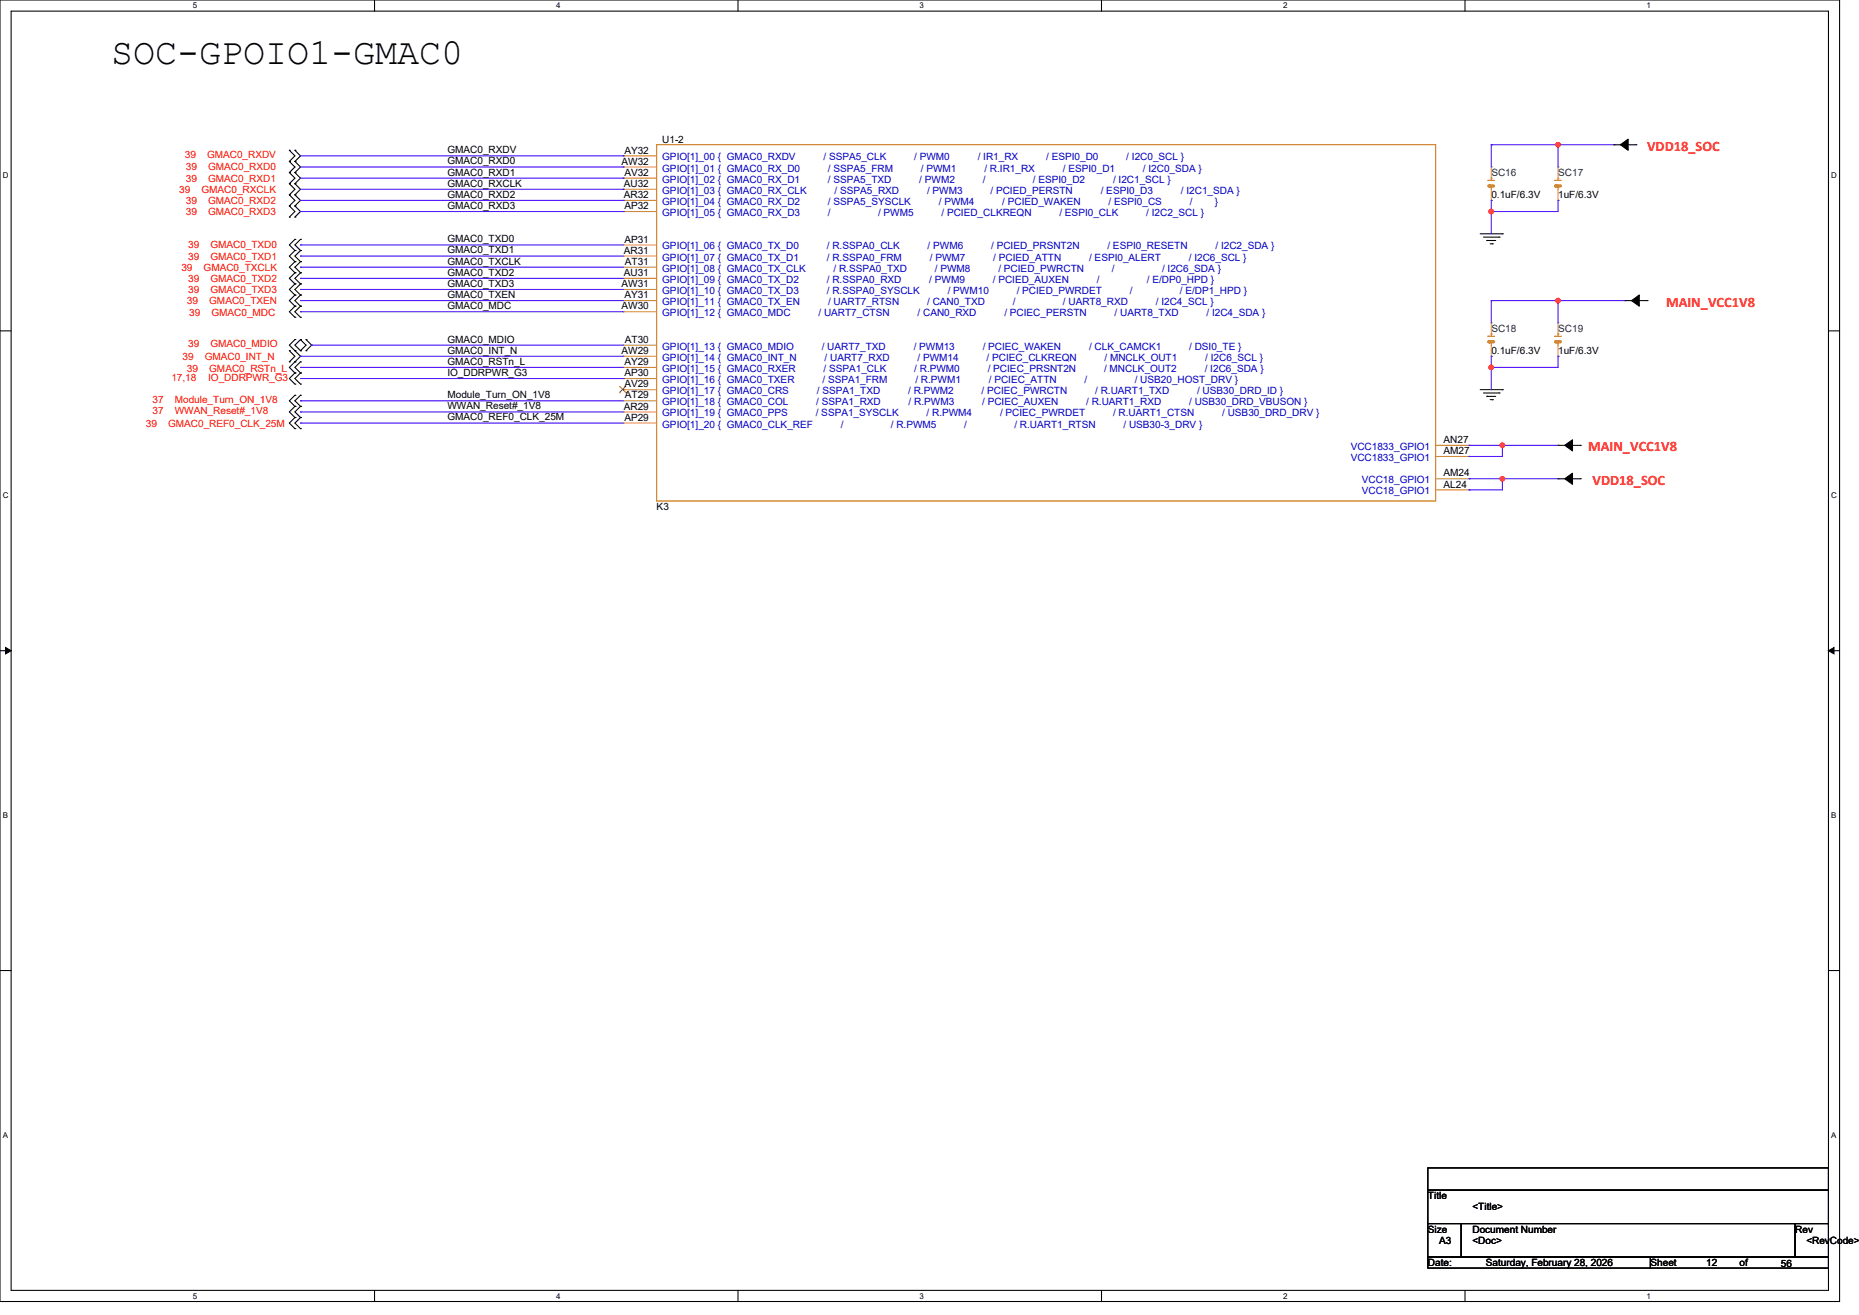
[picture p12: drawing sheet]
<svg xmlns="http://www.w3.org/2000/svg" width="297mm" height="210mm" viewBox="0 0 297 210" stroke-linecap="round" stroke-linejoin="round" font-family="sans-serif">
<defs><g id="words">
<text font-size="5.9" x="17.8" y="10.2">SOC-GPOIO1-GMAC0</text>
<g font-size="2.3" fill="#f00">
<text x="263.1" y="24.1">VDD18_SOC</text>
<text x="266.2" y="49">MAIN_VCC1V8</text>
<text x="253.7" y="72.1">MAIN_VCC1V8</text>
<text x="254.4" y="77.4">VDD18_SOC</text>
</g>
<g font-size="1.6">
<text x="105.8" y="22.8">U1-2</text>
<text x="71.5" y="24.5">GMAC0_RXDV</text>
<text x="71.5" y="26.3">GMAC0_RXD0</text>
<text x="71.5" y="28">GMAC0_RXD1</text>
<text x="71.5" y="29.8">GMAC0_RXCLK</text>
<text x="99.3" y="26.3">AW32</text>
<text x="99.7" y="29.9">AU32</text>
<text x="99.7" y="24.5">AY32</text>
<text x="99.7" y="28.1">AV32</text>
<text x="71.5" y="31.6">GMAC0_RXD2</text>
<text x="71.5" y="33.4">GMAC0_RXD3</text>
<text x="99.7" y="31.6">AR32</text>
<text x="99.7" y="33.4">AP32</text>
<text x="238.3" y="31.7">0.1uF/6.3V</text>
<text x="248.9" y="31.7">1uF/6.3V</text>
<text x="71.5" y="38.7">GMAC0_TXD0</text>
<text x="71.5" y="40.5">GMAC0_TXD1</text>
<text x="99.7" y="40.5">AR31</text>
<text x="99.7" y="38.7">AP31</text>
<text x="71.5" y="42.3">GMAC0_TXCLK</text>
<text x="71.5" y="44">GMAC0_TXD2</text>
<text x="71.5" y="45.8">GMAC0_TXD3</text>
<text x="71.5" y="47.6">GMAC0_TXEN</text>
<text x="99.3" y="45.9">AW31</text>
<text x="99.7" y="44.1">AU31</text>
<text x="99.7" y="47.6">AY31</text>
<text x="99.8" y="42.3">AT31</text>
<text x="71.5" y="49.4">GMAC0_MDC</text>
<text x="99.3" y="49.4">AW30</text>
<text x="71.5" y="54.7">GMAC0_MDIO</text>
<text x="71.5" y="56.5">GMAC0_INT_N</text>
<text x="71.5" y="58.3">GMAC0_RSTn_L</text>
<text x="99.3" y="56.5">AW29</text>
<text x="99.7" y="58.3">AY29</text>
<text x="99.8" y="54.7">AT30</text>
<text x="238.3" y="56.6">0.1uF/6.3V</text>
<text x="248.9" y="56.6">1uF/6.3V</text>
<text x="71.5" y="63.6">Module_Turn_ON_1V8</text>
<text x="71.5" y="65.4">WWAN_Reset#_1V8</text>
<text x="71.5" y="60">IO_DDRPWR_G3</text>
<text x="99.7" y="65.4">AR29</text>
<text x="99.7" y="60.1">AP30</text>
<text x="99.7" y="61.9">AV29</text>
<text x="99.8" y="63.6">AT29</text>
<text x="71.5" y="67.2">GMAC0_REF0_CLK_25M</text>
<text x="99.7" y="67.2">AP29</text>
<text x="230.6" y="70.7">AN27</text>
<text x="230.6" y="77.9">AL24</text>
<text x="230.6" y="76.1">AM24</text>
<text x="230.6" y="72.5">AM27</text>
<text x="104.9" y="81.4">K3</text>
<text x="228.1" y="191.5">Title</text>
<text x="228.1" y="196.8">Size</text>
<text x="235.2" y="196.8">Document Number</text>
<text x="235.2" y="193.3">&lt;Title&gt;</text>
<text x="286.8" y="196.8">Rev</text>
<text x="228.1" y="202.2">Date:</text>
<text x="229.9" y="198.6">A3</text>
<text x="235.2" y="198.6">&lt;Doc&gt;</text>
<text x="237.4" y="202.2">Saturday, February 28, 2026</text>
<text x="263.7" y="202.2">Sheet</text>
<text x="272.6" y="202.2">12</text>
<text x="277.9" y="202.2">of</text>
<text x="284.5" y="202.4">56</text>
<text x="288.6" y="198.6">&lt;RevCode&gt;</text>
</g>
<g font-size="1.6" fill="#f00">
<text x="29.5" y="25.3">39</text>
<text x="29.7" y="27.2">39</text>
<text x="29.7" y="29">39</text>
<text x="33.1" y="25.3">GMAC0_RXDV</text>
<text x="33.3" y="27.2">GMAC0_RXD0</text>
<text x="33.3" y="29">GMAC0_RXD1</text>
<text x="28.6" y="30.8">39</text>
<text x="29.7" y="32.6">39</text>
<text x="29.7" y="34.3">39</text>
<text x="32.2" y="30.8">GMAC0_RXCLK</text>
<text x="33.3" y="32.6">GMAC0_RXD2</text>
<text x="33.3" y="34.3">GMAC0_RXD3</text>
<text x="30" y="39.7">39</text>
<text x="30" y="41.4">39</text>
<text x="33.6" y="39.7">GMAC0_TXD0</text>
<text x="33.6" y="41.4">GMAC0_TXD1</text>
<text x="29" y="43.2">39</text>
<text x="30" y="45">39</text>
<text x="30" y="46.8">39</text>
<text x="32.5" y="43.2">GMAC0_TXCLK</text>
<text x="33.6" y="45">GMAC0_TXD2</text>
<text x="33.6" y="46.8">GMAC0_TXD3</text>
<text x="29.9" y="48.6">39</text>
<text x="30.2" y="50.5">39</text>
<text x="33.4" y="48.6">GMAC0_TXEN</text>
<text x="33.8" y="50.5">GMAC0_MDC</text>
<text x="29.2" y="57.4">39</text>
<text x="29.9" y="59.4">39</text>
<text x="30" y="55.5">39</text>
<text x="32.7" y="57.4">GMAC0_INT_N</text>
<text x="33.4" y="59.4">GMAC0_RSTn_L</text>
<text x="33.6" y="55.5">GMAC0_MDIO</text>
<text x="24.4" y="64.4">37</text>
<text x="27.4" y="60.8">17,18</text>
<text x="27.9" y="64.4">Module_Turn_ON_1V8</text>
<text x="33.3" y="60.8">IO_DDRPWR_G3</text>
<text x="23.3" y="68.1">39</text>
<text x="24.4" y="66.2">37</text>
<text x="26.9" y="68.1">GMAC0_REF0_CLK_25M</text>
<text x="27.9" y="66.2">WWAN_Reset#_1V8</text>
</g>
<g font-size="1.6" fill="#00c">
<text x="105.8" y="25.6">GPIO[1]_00 { GMAC0_RXDV</text>
<text x="105.8" y="27.4">GPIO[1]_01 { GMAC0_RX_D0</text>
<text x="105.8" y="29.2">GPIO[1]_02 { GMAC0_RX_D1</text>
<text x="131.6" y="25.6">/ SSPA5_CLK</text>
<text x="132.3" y="27.4">/ SSPA5_FRM</text>
<text x="132.3" y="29.2">/ SSPA5_TXD</text>
<text x="146.1" y="25.6">/ PWM0</text>
<text x="146.9" y="29.2">/ PWM2</text>
<text x="147.1" y="27.4">/ PWM1</text>
<text x="156.2" y="25.6">/ IR1_RX</text>
<text x="157" y="29.2">/</text>
<text x="157.3" y="27.4">/ R.IR1_RX</text>
<text x="165" y="29.2">/ ESPI0_D2</text>
<text x="167.1" y="25.6">/ ESPI0_D0</text>
<text x="169.8" y="27.4">/ ESPI0_D1</text>
<text x="177.8" y="29.2">/ I2C1_SCL }</text>
<text x="179.9" y="25.6">/ I2C0_SCL }</text>
<text x="182.6" y="27.4">/ I2C0_SDA }</text>
<text x="105.8" y="30.9">GPIO[1]_03 { GMAC0_RX_CLK</text>
<text x="105.8" y="32.7">GPIO[1]_04 { GMAC0_RX_D2</text>
<text x="105.8" y="34.5">GPIO[1]_05 { GMAC0_RX_D3</text>
<text x="132.3" y="32.7">/ SSPA5_SYSCLK</text>
<text x="132.3" y="34.5">/</text>
<text x="133.3" y="30.9">/ SSPA5_RXD</text>
<text x="140.3" y="34.5">/ PWM5</text>
<text x="148.1" y="30.9">/ PWM3</text>
<text x="150" y="32.7">/ PWM4</text>
<text x="150.4" y="34.5">/ PCIED_CLKREQN</text>
<text x="158.2" y="30.9">/ PCIED_PERSTN</text>
<text x="160.1" y="32.7">/ PCIED_WAKEN</text>
<text x="169.3" y="34.5">/ ESPI0_CLK</text>
<text x="175.9" y="30.9">/ ESPI0_D3</text>
<text x="177.1" y="32.7">/ ESPI0_CS</text>
<text x="183.1" y="34.5">/ I2C2_SCL }</text>
<text x="188.7" y="30.9">/ I2C1_SDA }</text>
<text x="190.1" y="32.7">/</text>
<text x="194.1" y="32.7">}</text>
<text x="105.8" y="39.8">GPIO[1]_06 { GMAC0_TX_D0</text>
<text x="105.8" y="41.6">GPIO[1]_07 { GMAC0_TX_D1</text>
<text x="132.1" y="39.8">/ R.SSPA0_CLK</text>
<text x="132.1" y="41.6">/ R.SSPA0_FRM</text>
<text x="148.2" y="39.8">/ PWM6</text>
<text x="148.6" y="41.6">/ PWM7</text>
<text x="158.3" y="39.8">/ PCIED_PRSNT2N</text>
<text x="158.7" y="41.6">/ PCIED_ATTN</text>
<text x="174" y="41.6">/ ESPI0_ALERT</text>
<text x="176.9" y="39.8">/ ESPI0_RESETN</text>
<text x="189.9" y="41.6">/ I2C6_SCL }</text>
<text x="194.2" y="39.8">/ I2C2_SDA }</text>
<text x="105.8" y="43.4">GPIO[1]_08 { GMAC0_TX_CLK</text>
<text x="105.8" y="45.2">GPIO[1]_09 { GMAC0_TX_D2</text>
<text x="105.8" y="46.9">GPIO[1]_10 { GMAC0_TX_D3</text>
<text x="132.1" y="45.2">/ R.SSPA0_RXD</text>
<text x="132.1" y="46.9">/ R.SSPA0_SYSCLK</text>
<text x="133.2" y="43.4">/ R.SSPA0_TXD</text>
<text x="148.5" y="45.2">/ PWM9</text>
<text x="149.4" y="43.4">/ PWM8</text>
<text x="151.4" y="46.9">/ PWM10</text>
<text x="158.6" y="45.2">/ PCIED_AUXEN</text>
<text x="159.5" y="43.4">/ PCIED_PWRCTN</text>
<text x="162.4" y="46.9">/ PCIED_PWRDET</text>
<text x="175.2" y="45.2">/</text>
<text x="177.6" y="43.4">/</text>
<text x="180.5" y="46.9">/</text>
<text x="183.2" y="45.2">/ E/DP0_HPD }</text>
<text x="185.7" y="43.4">/ I2C6_SDA }</text>
<text x="188.5" y="46.9">/ E/DP1_HPD }</text>
<text x="105.8" y="48.7">GPIO[1]_11 { GMAC0_TX_EN</text>
<text x="105.8" y="50.5">GPIO[1]_12 { GMAC0_MDC</text>
<text x="130.8" y="50.5">/ UART7_CTSN</text>
<text x="132.3" y="48.7">/ UART7_RTSN</text>
<text x="146.6" y="50.5">/ CAN0_RXD</text>
<text x="148.1" y="48.7">/ CAN0_TXD</text>
<text x="160.5" y="50.5">/ PCIEC_PERSTN</text>
<text x="161.8" y="48.7">/</text>
<text x="169.8" y="48.7">/ UART8_RXD</text>
<text x="178.1" y="50.5">/ UART8_TXD</text>
<text x="184.7" y="48.7">/ I2C4_SCL }</text>
<text x="192.8" y="50.5">/ I2C4_SDA }</text>
<text x="105.8" y="55.8">GPIO[1]_13 { GMAC0_MDIO</text>
<text x="105.8" y="57.6">GPIO[1]_14 { GMAC0_INT_N</text>
<text x="105.8" y="59.4">GPIO[1]_15 { GMAC0_RXER</text>
<text x="131.3" y="55.8">/ UART7_TXD</text>
<text x="131.6" y="59.4">/ SSPA1_CLK</text>
<text x="131.7" y="57.6">/ UART7_RXD</text>
<text x="146" y="55.8">/ PWM13</text>
<text x="146.1" y="59.4">/ R.PWM0</text>
<text x="146.6" y="57.6">/ PWM14</text>
<text x="157" y="55.8">/ PCIEC_WAKEN</text>
<text x="157.6" y="57.6">/ PCIEC_CLKREQN</text>
<text x="157.8" y="59.4">/ PCIEC_PRSNT2N</text>
<text x="174" y="55.8">/ CLK_CAMCK1</text>
<text x="176.4" y="59.4">/ MNCLK_OUT2</text>
<text x="176.5" y="57.6">/ MNCLK_OUT1</text>
<text x="190" y="55.8">/ DSI0_TE }</text>
<text x="192.5" y="59.4">/ I2C6_SDA }</text>
<text x="192.6" y="57.6">/ I2C6_SCL }</text>
<text x="105.8" y="61.2">GPIO[1]_16 { GMAC0_TXER</text>
<text x="105.8" y="62.9">GPIO[1]_17 { GMAC0_CRS</text>
<text x="105.8" y="64.7">GPIO[1]_18 { GMAC0_COL</text>
<text x="130.4" y="64.7">/ SSPA1_RXD</text>
<text x="130.5" y="62.9">/ SSPA1_TXD</text>
<text x="131.4" y="61.2">/ SSPA1_FRM</text>
<text x="145.1" y="62.9">/ R.PWM2</text>
<text x="145.2" y="64.7">/ R.PWM3</text>
<text x="146.2" y="61.2">/ R.PWM1</text>
<text x="156.8" y="62.9">/ PCIEC_PWRCTN</text>
<text x="156.9" y="64.7">/ PCIEC_AUXEN</text>
<text x="158" y="61.2">/ PCIEC_ATTN</text>
<text x="173.3" y="61.2">/</text>
<text x="173.5" y="64.7">/ R.UART1_RXD</text>
<text x="175" y="62.9">/ R.UART1_TXD</text>
<text x="181.3" y="61.2">/ USB20_HOST_DRV }</text>
<text x="190" y="64.7">/ USB30_DRD_VBUSON }</text>
<text x="191.3" y="62.9">/ USB30_DRD_ID }</text>
<text x="105.8" y="66.5">GPIO[1]_19 { GMAC0_PPS</text>
<text x="105.8" y="68.3">GPIO[1]_20 { GMAC0_CLK_REF</text>
<text x="130.3" y="66.5">/ SSPA1_SYSCLK</text>
<text x="134.3" y="68.3">/</text>
<text x="142.3" y="68.3">/ R.PWM5</text>
<text x="148" y="66.5">/ R.PWM4</text>
<text x="154.1" y="68.3">/</text>
<text x="159.8" y="66.5">/ PCIEC_PWRDET</text>
<text x="162.1" y="68.3">/ R.UART1_RTSN</text>
<text x="177.8" y="66.5">/ R.UART1_CTSN</text>
<text x="179.5" y="68.3">/ USB30-3_DRV }</text>
<text x="195.3" y="66.5">/ USB30_DRD_DRV }</text>
<text x="215.8" y="71.8">VCC1833_GPIO1</text>
<text x="215.8" y="73.6">VCC1833_GPIO1</text>
<text x="217.6" y="77.2">VCC18_GPIO1</text>
<text x="217.6" y="79">VCC18_GPIO1</text>
</g>
<g font-size="1.6" fill="#004040">
<text x="238.3" y="28.1">SC16</text>
<text x="248.9" y="28.1">SC17</text>
<text x="238.3" y="53">SC18</text>
<text x="248.9" y="53">SC19</text>
</g>
<g font-size="1.3">
<text x="30.8" y="1.3">5</text>
<text x="88.9" y="1.3">4</text>
<text x="146.9" y="1.3">3</text>
<text x="205" y="1.3">2</text>
<text x="263.1" y="1.3">1</text>
<text x=".4" y="28.5">D</text>
<text x="292.5" y="28.5">D</text>
<text x=".4" y="79.5">C</text>
<text x="292.5" y="79.5">C</text>
<text x=".4" y="130.6">B</text>
<text x="292.5" y="130.6">B</text>
<text x=".4" y="181.7">A</text>
<text x="292.5" y="181.7">A</text>
<text x="30.8" y="207.4">5</text>
<text x="88.9" y="207.4">4</text>
<text x="146.9" y="207.4">3</text>
<text x="205" y="207.4">2</text>
<text x="263.1" y="207.4">1</text>
</g>
</g></defs>
<path d="M0 0h293.9v207.8h-293.9zM1.8 1.8h290.3v204.3h-290.3z" fill="none" stroke="#000" stroke-width=".17"/>
<g fill="#fff">
<path d="M30.8 .2h.7v1.4h-.7z"/>
<path d="M30.8 206.2h.7v1.5h-.7z"/>
</g>
<path d="M59.8 0v1.8M59.8 206.1v1.7" fill="none" stroke="#000" stroke-width=".17"/>
<g fill="#fff">
<path d="M88.9 .2h.7v1.4h-.7z"/>
<path d="M88.9 206.2h.7v1.5h-.7z"/>
</g>
<path d="M117.9 0v1.8M117.9 206.1v1.7" fill="none" stroke="#000" stroke-width=".17"/>
<g fill="#fff">
<path d="M146.9 .2h.7v1.4h-.7z"/>
<path d="M146.9 206.2h.7v1.5h-.7z"/>
</g>
<path d="M176 0v1.8M176 206.1v1.7" fill="none" stroke="#000" stroke-width=".17"/>
<g fill="#fff">
<path d="M205 .2h.7v1.4h-.7z"/>
<path d="M205 206.2h.7v1.5h-.7z"/>
</g>
<path d="M234.1 0v1.8M234.1 206.1v1.7" fill="none" stroke="#000" stroke-width=".17"/>
<g fill="#fff">
<path d="M263.1 .2h.7v1.4h-.7z"/>
<path d="M263.1 206.2h.7v1.5h-.7z"/>
<path d="M.4 27.3h1v1.4h-1z"/>
<path d="M292.6 27.3h.9v1.4h-.9z"/>
<path d="M.4 78.4h1v1.4h-1z"/>
<path d="M292.6 78.4h.9v1.4h-.9z"/>
</g>
<path d="M0 52.8h1.8M292.1 52.8h1.8" fill="none" stroke="#000" stroke-width=".17"/>
<g fill="#fff">
<path d="M.4 129.4h.9v1.5h-.9z"/>
<path d="M292.6 129.4h.8v1.5h-.8z"/>
</g>
<path d="M0 103.9h1.8M292.1 103.9h1.8" fill="none" stroke="#000" stroke-width=".17"/>
<path d="M.9 103.4l.9 .5-.9 .5zM292.1 103.9l.9-.5v1z" fill="#000" stroke="#000" stroke-width=".16"/>
<g fill="#fff">
<path d="M.4 180.5h.9v1.4h-.9z"/>
<path d="M292.6 180.5h.8v1.4h-.8z"/>
</g>
<g fill="none" stroke="#000" stroke-width=".17">
<path d="M46.2 25.8h.1M46.2 24h.1M46.2 27.6h.1M46.2 29.3h.1M46.2 31.1h.1M46.2 32.9h.1M46.2 34.7h.1M46.2 24l.9 .9-.9 .9M46.2 25.8l.9 .9-.9 .9M46.2 27.6l.9 .8-.9 .9M46.2 29.3l.9 .9-.9 .9M46.2 31.1l.9 .9-.9 .9"/>
<path d="M46.2 32.9l.9 .9-.9 .9M47.1 24h.1M47.1 25.8h.1M47.1 27.6h.1M47.1 29.3h.1M47.1 31.1h.1M47.1 32.9h.1M47.1 34.7h.1M47.1 38.2h.1M47.1 24l.9 .9-.9 .9M47.1 25.8l.9 .9-.9 .9M47.1 27.6l.9 .8-.9 .9"/>
<path d="M47.1 29.3l.9 .9-.9 .9M47.1 31.1l.9 .9-.9 .9M47.1 32.9l.9 .9-.9 .9M47.1 38.2l-.9 .9 .9 .9M48 38.2h.1M48 38.2l-.9 .9 .9 .9M236.5 37.3h3.5M237 37.9h2.5M237.5 38.4h.1M237.5 38.4h1.5M238.1 38.9h.3M238.4 38.9h.1"/>
<path d="M239.5 37.9h.1M240 37.3h.1M257.8 23.1h.1M257.8 23.1h1.3M259.4 23.1h2M261.4 23.1h.1M46.2 57.8h.1M46.2 56h.1M46.2 56l.9 .9-.9 .9M47.1 40h.1M47.1 41.8h.1M47.1 43.6h.1"/>
<path d="M47.1 45.3h.1M47.1 47.1h.1M47.1 48.9h.1M47.1 50.7h.1M47.1 56h.1M47.1 54.2h.1M47.1 57.8h.1M47.1 59.6h.1M47.1 40l-.9 .9 .9 .9M47.1 41.8l-.9 .9 .9 .9M47.1 43.6l-.9 .8 .9 .9M47.1 45.3l-.9 .9 .9 .9"/>
<path d="M47.1 47.1l-.9 .9 .9 .9M47.1 48.9l-.9 .9 .9 .9M47.1 54.2l-.9 .9 1.8 1.8-1.8 1.8 .9 .9M47.1 59.6l-.9 .9 .9 .8M48 40h.1M48 41.8h.1M48 43.6h.1M48 45.3h.1M48 47.1h.1M48 48.9h.1M48 50.7h.1M48 56h.1"/>
<path d="M48 54.2h.1M48 59.6h.1M48 57.8h.1M48 40l-.9 .9 .9 .9M48 41.8l-.9 .9 .9 .9M48 43.6l-.9 .8 .9 .9M48 45.3l-.9 .9 .9 .9M48 47.1l-.9 .9 .9 .9M48 48.9l-.9 .9 .9 .9M48 54.2l-.9 .9 .9 .9M48 54.2l.9 .9-.9 .9M48 57.8l-.9 .9 .9 .9"/>
<path d="M48 59.6l-.9 .9 .9 .8M48.9 56h.1M48.9 54.2h.1M48.9 54.2l.9 .9-.9 .9M259.6 48h.1M259.6 48h1.2M261.2 48h1.9M263.1 48h.1M47.1 68.5h.1M47.1 66.7h.1M47.1 63.1h.1M47.1 64.9h.1"/>
<path d="M47.1 61.3h.1M47.1 66.7l-.9 .9 .9 .9M47.1 63.1l-.9 .9 .9 .9M47.1 64.9l-.9 .9 .9 .9M48 68.5h.1M48 66.7h.1M48 63.1h.1M48 64.9h.1M48 61.3h.1M48 66.7l-.9 .9 .9 .9M48 63.1l-.9 .9 .9 .9M48 64.9l-.9 .9 .9 .9"/>
<path d="M236.5 62.2h3.5M237 62.8h2.5M237.5 63.3h.1M237.5 63.3h1.5M238.1 63.8h.3M238.4 63.8h.1M239.5 62.8h.1M240 62.2h.1M248.9 76.5h.1M248.9 71.1h.1M248.9 76.5h1.3M248.9 71.1h1.3"/>
<path d="M250.5 76.5h2M250.5 71.1h2M252.5 76.5h.1M252.5 71.1h.1M0 155h1.8M292.1 155h1.8M228.1 186.5h64v3.6h-64zM228.1 190.1h64v5.3h-64zM228.1 195.4h5.3v5.3h-5.3zM233.4 195.4h53.4v5.3h-53.4zM286.8 195.4h5.3v5.3h-5.3zM228.1 200.7h35.6v1.8h-35.6z"/>
<path d="M263.7 200.7h28.4v1.8h-28.4z"/>
</g>
<g fill="#000" stroke="#000" stroke-width=".17">
<path d="M258.9 23.1l1.2-.9v1.8z" fill-rule="evenodd"/>
<path d="M260.7 48l1.2-.9v1.8z" fill-rule="evenodd"/>
<path d="M250 76.5l1.2-.9v1.7z" fill-rule="evenodd"/>
<path d="M250 71.1l1.2-.9v1.8z" fill-rule="evenodd"/>
</g>
<path d="M248.4 28.8h.1M248.4 28.8h1M248.9 29.7h.1M248.9 28.4h.1M248.9 28.4v.4M248.9 29.7v.5" fill="none" stroke="#cc8006" stroke-width=".17"/>
<path d="M248.6 29.7h.7" fill="none" stroke="#cc8006" stroke-width=".53"/>
<circle cx="248.6" cy="29.7" r=".26" fill="#cc8006"/>
<path d="M248.9 32h.1M248.9 26.7h.1M248.9 26.7v1.7M248.9 30.2v1.8" fill="none" stroke="#a84" stroke-width=".17"/>
<path d="M237.7 28.8h.1M237.7 28.8h1.1M238.3 29.7h.1M238.3 28.4h.1M238.3 28.4v.4M238.3 29.7v.5" fill="none" stroke="#cc8006" stroke-width=".17"/>
<path d="M237.9 29.7h.7" fill="none" stroke="#cc8006" stroke-width=".53"/>
<circle cx="237.9" cy="29.7" r=".26" fill="#cc8006"/>
<path d="M238.3 32h.1M238.3 26.7h.1M238.3 26.7v1.7M238.3 30.2v1.8" fill="none" stroke="#a84" stroke-width=".17"/>
<path d="M248.4 53.7h.1M248.4 53.7h1M248.9 54.6h.1M248.9 53.3h.1M248.9 53.3v.4M248.9 54.6v.5" fill="none" stroke="#cc8006" stroke-width=".17"/>
<path d="M248.6 54.6h.7" fill="none" stroke="#cc8006" stroke-width=".53"/>
<circle cx="248.6" cy="54.6" r=".26" fill="#cc8006"/>
<g fill="none" stroke="#a84" stroke-width=".17">
<path d="M99.6 24.9h.1M99.6 26.7h.1M99.6 28.4h.1M99.6 30.2h.1M99.6 32h.1M99.6 33.8h.1M99.6 39.1h.1M99.6 24.9h5.3M99.6 26.7h5.3M99.6 28.4h5.3M99.6 30.2h5.3M99.6 32h5.3"/>
<path d="M99.6 33.8h5.3M99.6 39.1h5.3M99.6 40.9h.1M99.6 42.7h.1M99.6 44.4h.1M99.6 46.2h.1M99.6 48h.1M99.6 49.8h.1M99.6 55.1h.1M99.6 56.9h.1M99.6 58.7h.1M99.6 40.9h5.3"/>
<path d="M99.6 42.7h5.3M99.6 44.4h5.3M99.6 46.2h5.3M99.6 48h5.3M99.6 49.8h5.3M99.6 55.1h5.3M99.6 56.9h5.3M99.6 58.7h5.3M248.9 56.9h.1M248.9 51.6h.1M248.9 51.6v1.7M248.9 55.1v1.8"/>
<path d="M99.6 60.5h.1M99.6 62.2h.1M99.6 64h.1M99.6 65.8h.1M99.6 67.6h.1M99.6 60.5h5.3M99.6 62.2h5.3M99.6 64h5.3M99.6 65.8h5.3M99.6 67.6h5.3M229.4 78.2h5.3M229.4 76.5h5.3"/>
<path d="M229.4 72.9h5.3M229.4 71.1h5.3M234.7 78.2h.1M234.7 76.5h.1M234.7 72.9h.1M234.7 71.1h.1"/>
</g>
<path d="M104.9 23.1h124.5v56.9h-124.5zM237.7 53.7h.1M237.7 53.7h1.1M238.3 54.6h.1M238.3 53.3h.1M238.3 53.3v.4M238.3 54.6v.5" fill="none" stroke="#cc8006" stroke-width=".17"/>
<path d="M99 62.7h.1M99 61.7l1 1M100 62.7h.1M100 61.7l-1 1" fill="none" stroke="#804000" stroke-width=".16"/>
<path d="M237.9 54.6h.7" fill="none" stroke="#cc8006" stroke-width=".53"/>
<circle cx="237.9" cy="54.6" r=".26" fill="#cc8006"/>
<path d="M238.3 56.9h.1M238.3 51.6h.1M238.3 51.6v1.7M238.3 55.1v1.8" fill="none" stroke="#a84" stroke-width=".17"/>
<g fill="none" stroke="#4200ff" stroke-width=".17">
<path d="M48 39.1h.1M48 24.9h51.6M48 26.7h51.6M48 28.4h51.6M48 30.2h51.6M48 32h51.6M48 33.8h51.6M48 39.1h51.6M99.6 24.9h.1M99.6 26.7h.1M99.6 28.4h.1M99.6 30.2h.1"/>
<path d="M99.6 32h.1M99.6 33.8h.1M238.3 23.1h.1M238.3 32h.1M238.3 33.8h.1M238.3 23.1h19.5M238.3 23.1v3.6M238.3 32v5.3M248.9 23.1h.1M248.9 32h.1M248.9 32v1.8h-10.6M248.9 23.1v3.6"/>
<path d="M48 40.9h.1M48 42.7h.1M48 44.4h.1M48 46.2h.1M48 48h.1M48 49.8h.1M48 56.9h.1M48 58.7h.1M48 40.9h51.6M48 42.7h51.6M48 44.4h51.6M48 46.2h51.6"/>
<path d="M48 48h51.6M48 49.8h51.6M48 56.9h51.6M48 58.7h51.6M49.8 55.1h.1M49.8 55.1h49.8M238.3 48h.1M238.3 56.9h.1M238.3 58.7h.1M238.3 48h21.3M238.3 48v3.6M238.3 56.9v5.3"/>
<path d="M248.9 48h.1M248.9 56.9h.1M248.9 56.9v1.8h-10.6M248.9 48v3.6M48 67.6h.1M48 64h.1M48 65.8h.1M48 67.6h51.6M48 64h51.6M48 65.8h51.6M48 60.5h51.6M99.6 60.5h.1"/>
<path d="M234.7 76.5h.1M234.7 78.2h.1M234.7 71.1h.1M234.7 72.9h.1M234.7 76.5h14.2M234.7 71.1h14.2M240 76.5h.1M240 71.1h.1M240 71.1v1.8h-5.3M240 76.5v1.7h-5.3"/>
</g>
<g fill="#f00" stroke="#f00" stroke-width=".17">
<circle cx="240" cy="76.4" r=".35"/>
<circle cx="240" cy="71.1" r=".35"/>
<circle cx="248.9" cy="23.1" r=".35"/>
<circle cx="238.2" cy="33.8" r=".35"/>
<circle cx="248.9" cy="48" r=".35"/>
<circle cx="238.2" cy="58.7" r=".35"/>
</g>
<use href="#words"/>
</svg>
